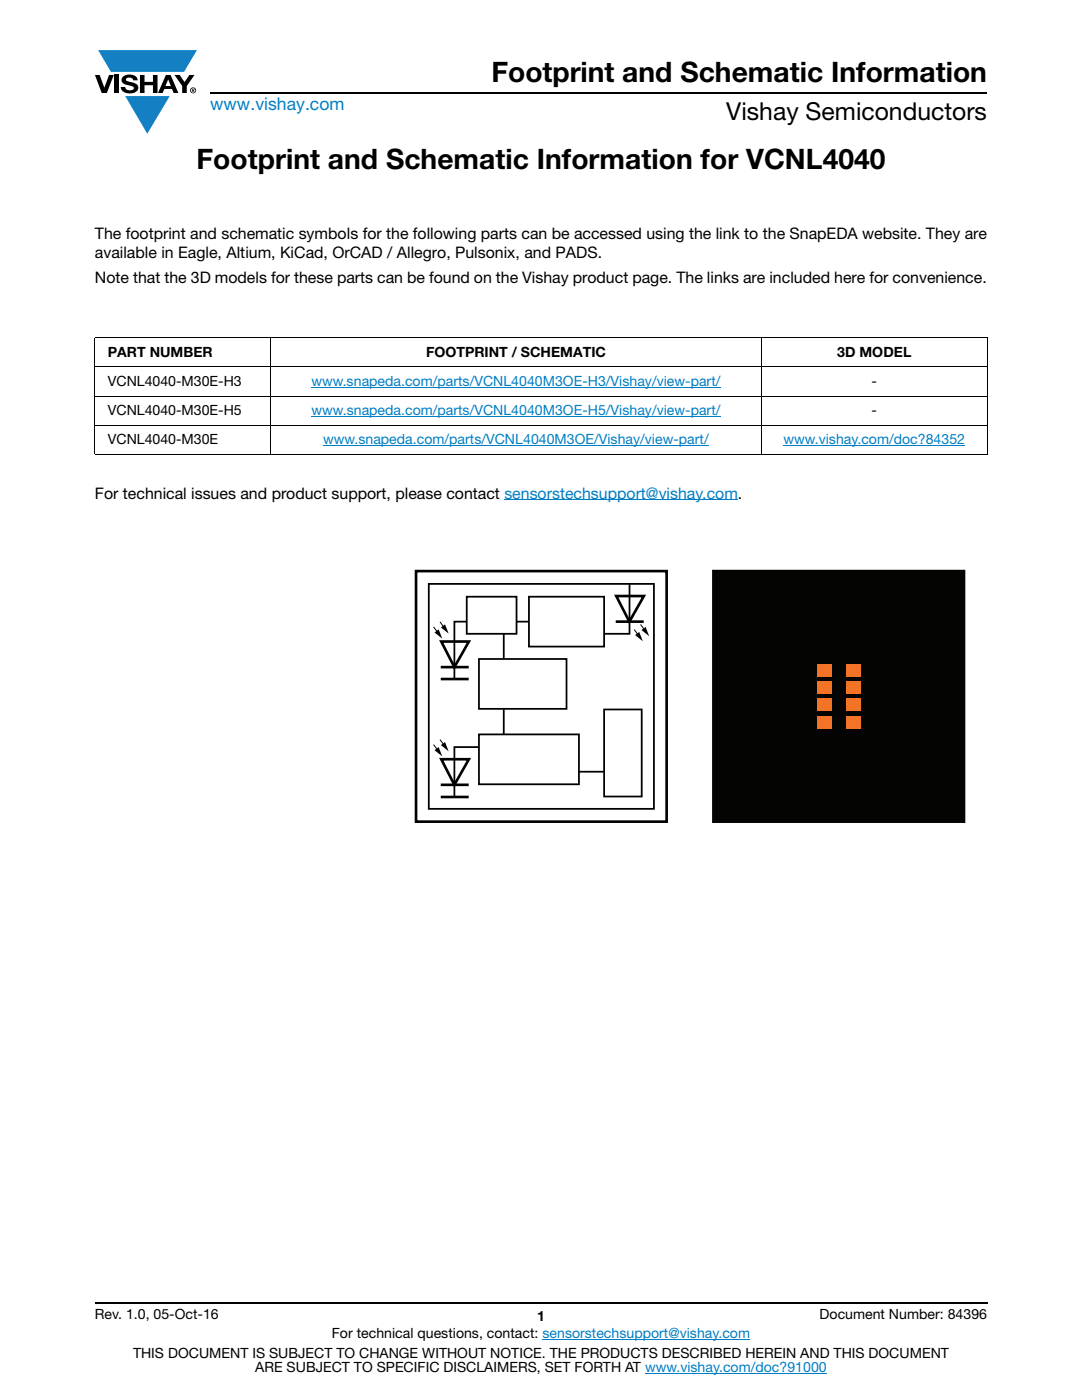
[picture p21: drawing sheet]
<svg xmlns="http://www.w3.org/2000/svg" width="216mm" height="279mm" viewBox="0 0 216 279" stroke-linecap="round" stroke-linejoin="round" font-family="sans-serif">
<defs><g id="words">
<g font-size="5.6">
<text x="98" y="16.4">Footprint and Schematic Information</text>
<text x="39.2" y="33.8">Footprint and Schematic Information for VCNL4040</text>
</g>
<text font-size="4.9" x="144.9" y="24">Vishay Semiconductors</text>
<text font-size="3.5" fill="#007ec4" x="42" y="21.9">www.vishay.com</text>
<g font-size="3.2">
<text x="18.9" y="47.6">The footprint and schematic symbols for the following parts can be accessed using the link to the SnapEDA website. They are</text>
<text x="18.9" y="51.5">available in Eagle, Altium, KiCad, OrCAD / Allegro, Pulsonix, and PADS.</text>
<text x="18.9" y="56.5">Note that the 3D models for these parts can be found on the Vishay product page. The links are included here for convenience.</text>
<text x="18.9" y="99.5">For technical issues and product support, please contact sensorstechsupport@vishay.com.</text>
</g>
<g font-size="2.8">
<text x="21.5" y="71.2">PART NUMBER</text>
<text x="85" y="71.2">FOOTPRINT / SCHEMATIC</text>
<text x="167.1" y="71.2">3D MODEL</text>
<text x="21.5" y="77">VCNL4040-M30E-H3</text>
<text x="173.9" y="77">-</text>
<text x="21.5" y="82.8">VCNL4040-M30E-H5</text>
<text x="173.9" y="82.8">-</text>
<text x="21.5" y="88.7">VCNL4040-M30E</text>
<text x="18.9" y="263.3">Rev. 1.0, 05-Oct-16</text>
<text x="107.2" y="263.6">1</text>
<text x="163.6" y="263.3">Document Number: 84396</text>
<text x="66.2" y="267.1">For technical questions, contact: sensorstechsupport@vishay.com</text>
<text x="26.5" y="271">THIS DOCUMENT IS SUBJECT TO CHANGE WITHOUT NOTICE. THE PRODUCTS DESCRIBED HEREIN AND THIS DOCUMENT</text>
<text x="50.9" y="273.8">ARE SUBJECT TO SPECIFIC DISCLAIMERS, SET FORTH AT www.vishay.com/doc?91000</text>
</g>
<g font-size="2.8" fill="#007ec4">
<text x="62.1" y="77">www.snapeda.com/parts/VCNL4040M3OE-H3/Vishay/view-part/</text>
<text x="62.1" y="82.8">www.snapeda.com/parts/VCNL4040M3OE-H5/Vishay/view-part/</text>
<text x="64.5" y="88.7">www.snapeda.com/parts/VCNL4040M3OE/Vishay/view-part/</text>
<text x="156.3" y="88.7">www.vishay.com/doc?84352</text>
</g>
</g></defs>
<g fill="#147fc3">
<path d="M19.6 10h19.7l-2.6 4.3h-1.1h-13.5z"/>
<path d="M25 19.2h8.9l-4.5 7.5z"/>
</g>
<g fill="#000">
<path d="M18.9 15h1l.9 2.5 1-2.5h.9l-1.4 3.6h-1zM22.9 15h.9v3.6h-.9zM24.6 15.3a2.1 2.1 0 0 1 2.8 .3l.1 .4h-.9a.79 .79 0 0 0-.7-.5 .79 .79 0 0 0-.8 .4l.3 .3 1 .2a1.08 1.08 0 0 1 1.2 1 1.08 1.08 0 0 1-1.1 1.2 1.73 1.73 0 0 1-2.4-1.2h.9a.96 .96 0 0 0 .8 .6 .96 .96 0 0 0 .9-.4 1.31 1.31 0 0 0-1.2-.6 1.03 1.03 0 0 1-1.1-.6 1.03 1.03 0 0 1 .2-1.1zM27.9 15h.9v1.3h1.7v-1.3h.9v3.6h-.9v-1.6h-1.7v1.6h-.9zM34.8 15h1.1l.9 1.4 1-1.4h1l-1.5 2.2v1.4h-.9v-1.4z"/>
<path d="M33.6 15.9l.5 1.3h-1.1zM33.1 15l-1.6 3.6h1l.3-.8h1.5l.3 .8h1l-1.6-3.6z"/>
<path d="M38.4 17.8h.2v.2h-.2zM38.3 17.7v.7h.1v-.3l.4 .3-.2-.3 .2-.2-.1-.2z"/>
<path d="M38.1 18a.46 .46 0 0 1 .9 0 .46 .46 0 0 1-.9 0zM37.9 18a.6 .6 0 0 0 1.2 0 .6 .6 0 0 0-1.2 0z"/>
</g>
<path d="M42 18.6h155M18.9 260h178.1" fill="none" stroke="#000" stroke-width=".36"/>
<path d="M62.1 77.2h81.7M62.1 83.1h81.7M64.5 88.9h76.9M100.6 99.7h46.6M156.3 88.9h36.3M108.2 267.3h41.5M128.7 274h36.3" fill="none" stroke="#007ec4" stroke-width=".2"/>
<path d="M18.9 67.4h178.1M18.9 73.2h178.1M18.9 79h178.1M18.9 67.5v23.1M54 67.3v23.5M152 67.3v23.5M197 67.5v23.1M18.9 84.9h178.1M18.9 90.7h178.1" fill="none" stroke="#000" stroke-width=".2"/>
<g fill="#fff">
<path d="M21.7 125.2h53.9v27.5h-53.9z"/>
<path d="M82.8 113.7h50.5v50.5h-50.5z"/>
</g>
<path d="M83 114h50v50h-50zM123 119h5.5l-2.9 5.1zM87.9 135.5h5.6M87.9 133.1h5.6M88 128h5.6l-2.9 5.1zM122.9 124.1h5.5M87.9 159.1h5.6M87.9 156.6h5.6M88 151.5h5.6l-2.9 5.1z" fill="none" stroke="#000" stroke-width=".53"/>
<g fill="none" stroke="#000" stroke-width=".35">
<path d="M85.6 116.5h44.9v44.9h-44.9zM93.1 119.1h10v7.4h-10zM105.5 119.1h15v9.9h-15zM125.6 116.5v10h-5.1M93.1 124.1h-2.4v11.4M95.6 131.5h17.4v10h-17.4zM100.5 126.5v5M103.1 124.1h2.4M95.6 149.1h-4.9v10M95.6 146.6h19.9v9.9h-19.9zM100.5 141.6v5M115.5 154h5"/>
<path d="M120.5 141.6h7.5v17.4h-7.5z"/>
</g>
<path d="M86.5 125.1l.8 1.1M87.8 124.1l.8 1.1M126.5 125.6l.8 1.1M127.8 124.6l.8 1.1M86.5 148.6l.8 1.1M87.8 147.6l.8 1.1" fill="none" stroke="#000" stroke-width=".2"/>
<path d="M86.7 126.2l.8-.6 .8 1.9zM88 125.2l.8-.6 .7 1.9zM126.7 126.7l.9-.6 .7 1.9zM128 125.7l.8-.6 .7 1.9zM86.7 149.7l.8-.6 .8 1.8zM88 148.7l.8-.6 .7 1.8z" fill="#000"/>
<path d="M142.1 113.7h50.5v50.5h-50.5z" fill="#fff"/>
<path d="M142.4 114h50v50h-50z" fill="#040503"/>
<path d="M142.4 114h50v50h-50z" fill="none" stroke="#040503" stroke-width=".53"/>
<g fill="#f37327">
<path d="M163 142.9h2.9v2.4h-2.9z"/>
<path d="M168.8 142.9h2.9v2.4h-2.9z"/>
<path d="M163 132.6h2.9v2.4h-2.9z"/>
<path d="M168.8 132.6h2.9v2.4h-2.9z"/>
<path d="M163 136.1h2.9v2.4h-2.9z"/>
<path d="M168.8 136.1h2.9v2.4h-2.9z"/>
<path d="M163 139.5h2.9v2.4h-2.9z"/>
<path d="M168.8 139.5h2.9v2.4h-2.9z"/>
</g>
<use href="#words"/>
</svg>
